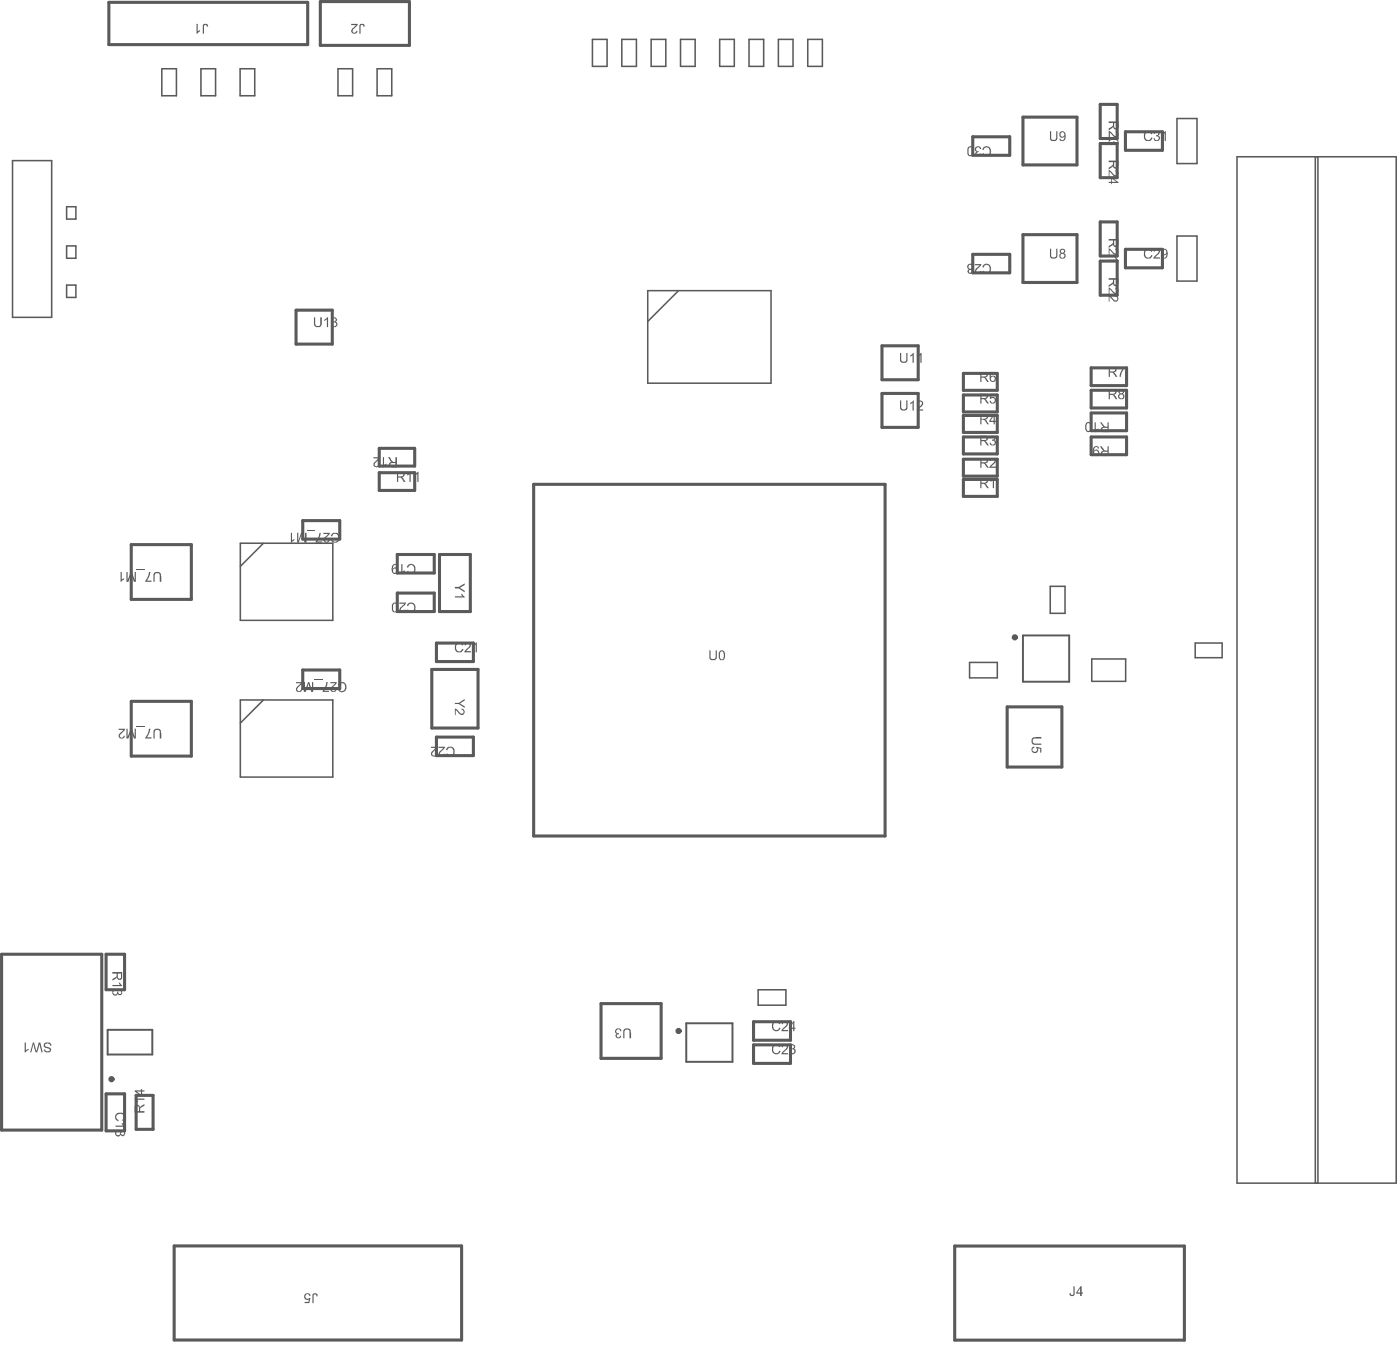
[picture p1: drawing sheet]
<svg xmlns="http://www.w3.org/2000/svg" width="302mm" height="290mm" viewBox="0 0 302 290" stroke-linecap="round" stroke-linejoin="round" font-family="sans-serif">
<g fill="none" stroke="#5a5a5a" stroke-width=".33">
<path d="M34.9 14.8h3.2v5.8h-3.2zM43.3 14.8h3.2v5.8h-3.2zM51.8 14.8h3.1v5.8h-3.1zM72.9 14.8h3.2v5.8h-3.2zM81.3 14.8h3.2v5.8h-3.2zM127.8 8.5h3.1v5.8h-3.1zM134.1 8.5h3.2v5.8h-3.2zM140.5 8.5h3.1v5.8h-3.1zM146.8 8.5h3.1v5.8h-3.1zM155.2 8.5h3.2v5.8h-3.2zM161.6 8.5h3.1v5.8h-3.1zM167.9 8.5h3.2v5.8h-3.2z"/>
<path d="M174.2 8.5h3.2v5.8h-3.2zM2.7 34.6h8.4v33.8h-8.4zM253.9 25.6h4.3v9.7h-4.3zM266.8 33.8h34.4v221.3h-34.4zM283.7 33.8v221.3M284.3 33.8v221.3M14.4 44.6h2v2.6h-2zM14.4 53h2v2.7h-2zM253.9 50.9h4.3v9.7h-4.3zM14.4 61.5h2v2.6h-2zM139.7 62.7h26.6v19.9h-26.6zM146.4 62.7l-6.7 6.6"/>
<path d="M51.8 117.1h20v16.7h-20zM56.8 117.1l-5 5M226.5 126.4h3.2v5.8h-3.2zM257.8 138.6h5.8v3.2h-5.8zM51.8 150.9h20v16.6h-20zM56.8 150.9l-5 5M209.1 142.8h6v3.4h-6zM235.5 142.1h7.3v4.8h-7.3zM163.5 213.4h6v3.3h-6z"/>
</g>
<g fill="none" stroke="#5a5a5a" stroke-width=".66">
<path d="M23.5 .5h42.9v9.1h-42.9zM69.1 .3h19.2v9.5h-19.2zM209.8 29.5h8v4h-8zM220.6 25.3h11.7v10.3h-11.7zM237.3 22.5h3.7v7.4h-3.7zM237.3 31h3.7v7.3h-3.7zM242.8 28.4h7.9v4h-7.9zM209.8 54.8h8v4h-8zM220.6 50.6h11.7v10.3h-11.7zM237.3 47.8h3.7v7.4h-3.7zM237.3 56.3h3.7v7.3h-3.7zM242.8 53.8h7.9v3.9h-7.9z"/>
<path d="M63.9 66.9h7.8v7.3h-7.8zM190.2 74.6h7.9v7.3h-7.9zM235.4 79.3h7.6v3.8h-7.6zM81.8 96.7h7.6v3.8h-7.6zM190.2 84.8h7.9v7.3h-7.9zM207.8 80.5h7.3v3.7h-7.3zM207.8 85.2h7.3v3.6h-7.3zM207.8 89.6h7.3v3.6h-7.3zM207.8 94.2h7.3v3.7h-7.3zM207.8 99h7.3v3.7h-7.3zM235.4 94.2h7.6v3.8h-7.6zM235.4 84.1h7.6v3.9h-7.6z"/>
<path d="M235.4 89h7.6v3.9h-7.6zM28.3 117.4h13v11.8h-13zM65.3 112.2h8v4h-8zM81.8 101.9h7.6v3.8h-7.6zM85.7 119.6h8v3.9h-8zM94.8 119.6h6.6v12.3h-6.6zM115.1 104.4h75.8v75.8h-75.8zM207.8 103.4h7.3v3.6h-7.3zM85.7 127.9h8v4h-8zM94.1 138.6h8v4h-8zM28.3 151.2h13v11.8h-13zM65.3 144.5h8v3.9h-8z"/>
<path d="M93.1 144.3h10v12.7h-10zM94.1 158.9h8v4h-8zM217.2 152.4h11.8v13h-11.8zM.3 205.7h21.7v37.9h-21.7zM22.9 205.7h4v7.7h-4zM129.6 216.4h13v11.8h-13zM22.9 235.8h4v8h-4zM29.4 236.2h3.6v7.3h-3.6zM162.5 220.3h8v4h-8zM162.5 225.3h8v4h-8zM37.6 268.6h62v20.3h-62zM205.9 268.7h49.6v20.2h-49.6z"/>
</g>
<path d="M220.7 137h9.9v10h-9.9zM23.2 222h9.7v5.4h-9.7zM148 220.6h10v8.3h-10z" fill="none" stroke="#5a5a5a" stroke-width=".42"/>
<g fill="#5a5a5a">
<path d="M231.5 277.3h.3v1.5a.56 .56 0 0 1-.5 .6 .56 .56 0 0 1-.6-.6h.3a.32 .32 0 0 0 .2 .4 .32 .32 0 0 0 .3-.4z"/>
<path d="M67.6 278.9a.64 .64 0 0 1 1 .5l-.4 .1a.32 .32 0 0 0-.3-.4 .32 .32 0 0 0-.3 .4v1.5h-.2v-1.9z"/>
<path d="M65.9 278.9a.66 .66 0 0 1 .7-.1 .66 .66 0 0 1 .4 .6h-.3a.45 .45 0 0 0-.7-.3 .45 .45 0 0 0 0 .8l.1 .1 .9-.1-.3 1.1h-1v-.3h.8l.1-.6a.7 .7 0 0 1-.9-.2 .7 .7 0 0 1 .2-1z"/>
<path d="M88.1 121.7a1.08 1.08 0 0 1 1.5 .7 1.08 1.08 0 0 1-.9 1.3l-.7-.1-.2-.4 .3-.1a.68 .68 0 0 0 .9 .4 .68 .68 0 0 0 .3-.9 .64 .64 0 0 0-.5-.8 .64 .64 0 0 0-.7 .6l-.4-.1z"/>
<path d="M86.6 121.6h.2v1.6l.5-.2v.2l-.6 .5h-.1z"/>
<path d="M98.1 126.5h.9l1.2-.7v.3l-1 .6 1 .7v.3l-1.2-.8h-.9z"/>
<path d="M98.1 128.6h1.6l-.3-.5h.3l.5 .7h-2.1z"/>
<path d="M88.2 130a1.05 1.05 0 0 1 1.4 1.2 1.05 1.05 0 0 1-1.7 .6l-.1-.4h.3a.72 .72 0 0 0 .9 .3 .72 .72 0 0 0 .3-.9 .64 .64 0 0 0-.6-.6 .64 .64 0 0 0-.6 .5l-.4-.1z"/>
<path d="M86.1 129.9h1.5a1.54 1.54 0 0 1-1 1.1v.1a.41 .41 0 0 0 0 .7 .41 .41 0 0 0 .6-.4h.3a.68 .68 0 0 1-.6 .7 .68 .68 0 0 1-.8-.6 .68 .68 0 0 1 .5-.7l.6-.6h-1.1z"/>
<path d="M98.3 138.8a.96 .96 0 0 1 1.6 .3l-.3 .1a.68 .68 0 0 0-.9-.4 .68 .68 0 0 0-.3 .9 .64 .64 0 0 0 .5 .8 .64 .64 0 0 0 .7-.6l.4 .1a1.01 1.01 0 0 1-1.4 .5 1.01 1.01 0 0 1-.4-1.5z"/>
<path d="M100.3 138.7a.72 .72 0 0 1 1.1 .1 .72 .72 0 0 1-.3 1.1l-.6 .5h1.1v.2h-1.5l.1-.3 .5-.5a.77 .77 0 0 0 .5-.9 .48 .48 0 0 0-.7 .2h-.3z"/>
<path d="M102 139l.5-.2 .1-.3h.3v2.1h-.3v-1.6l-.4 .3h-.2z"/>
<path d="M98.1 151.5h.9l1.2-.8v.3l-1 .6 1 .7v.3l-1.2-.8h-.9z"/>
<path d="M98.1 152.7l.7 .5a.88 .88 0 0 0 1 .6l.2-.3a.34 .34 0 0 0-.4-.4v-.3a.65 .65 0 0 1 .6 .9 .65 .65 0 0 1-1.1 .2l-.6-.8h-.2v1.1h-.2z"/>
<path d="M96.5 161.1a1.08 1.08 0 0 1 1.6 .6 1.08 1.08 0 0 1-1 1.4 .63 .63 0 0 1-.8-.6l.2-.1a.68 .68 0 0 0 .9 .4 .68 .68 0 0 0 .4-.9 .64 .64 0 0 0-.6-.7 .64 .64 0 0 0-.7 .6l-.3-.1z"/>
<path d="M94.6 161h1.4l-.1 .3-.5 .5a.74 .74 0 0 0-.5 .9 .39 .39 0 0 0 .5 .2 .39 .39 0 0 0 .3-.4h.2a.67 .67 0 0 1-.8 .6 .67 .67 0 0 1-.4-.9l1-.9h-1.1z"/>
<path d="M93 161h1.3v.3l-.4 .4a1.08 1.08 0 0 0-.6 1.2h.3l.4-.1v-.3h.3a.69 .69 0 0 1-.8 .6 .69 .69 0 0 1-.5-.8l1-1h-1z"/>
<path d="M153 140.2h.3v1.2a.56 .56 0 0 0 .4 .7 .56 .56 0 0 0 .7-.5v-1.4h.2v1.2a.82 .82 0 0 1-.6 .9 .82 .82 0 0 1-1-.6z"/>
<path d="M24.2 212.4h1.7l-.3-.5h.2l.5 .7h-2.1z"/>
<path d="M24.5 213.4l.3-.1v.2a.44 .44 0 0 0-.4 .6 .44 .44 0 0 0 .6 .3 .44 .44 0 0 0 .2-.6h.3a.37 .37 0 0 0 .2 .5 .37 .37 0 0 0 .5-.2 .37 .37 0 0 0-.4-.5v-.3a.65 .65 0 0 1 .5 .7 .65 .65 0 0 1-.7 .6l-.2-.3a.67 .67 0 0 1-1 .1 .67 .67 0 0 1 .1-1z"/>
<path d="M73.2 147.1h.2a1.07 1.07 0 0 1 1.2 .5 1.07 1.07 0 0 1-.1 1.3v.1a.96 .96 0 0 1-1.6-.4h.3a.66 .66 0 0 0 .8 .4 .66 .66 0 0 0 .5-.8 .76 .76 0 0 0-.3-.7 .76 .76 0 0 0-.8-.1l-.3 .4-.2-.1z"/>
<path d="M71.3 147.1h1.3v.2l-.4 .5a.91 .91 0 0 0-.6 1.1l.5 .1 .3-.4h.2a.67 .67 0 0 1-1 .6 .67 .67 0 0 1 0-1.2l.7-.7h-1z"/>
<path d="M70.4 147.1h.3l-.1 .6-.7 1.2h1v.3h-1.3v-.3l.7-1z"/>
<path d="M67.7 146.5h1.8v.1h-1.8z"/>
<path d="M65.5 147.1h.3v1.7l.7-1.7h.2l.6 1.8v-1.8h.3v2.1h-.5l-.6-1.8-.5 1.8h-.5z"/>
<path d="M63.8 147.1h1.5l-.2 .4-.5 .5a.61 .61 0 0 0-.3 .9l.4 .1 .2-.4h.3a.68 .68 0 0 1-1.1 .5 .68 .68 0 0 1 .2-1.2l.6-.6h-1.1z"/>
<path d="M33.3 157.3h.1a.87 .87 0 0 1 .9-.1 .87 .87 0 0 1 .5 .8v1.2h-.3v-1.2a.56 .56 0 0 0-.6-.6 .56 .56 0 0 0-.5 .6v1.2h-.3v-1.7z"/>
<path d="M32.2 157.1h.2l-.1 .6-.6 1.3h1v.2h-1.4v-.2l.6-.9z"/>
<path d="M29.5 156.5h1.7v.2h-1.7z"/>
<path d="M27.3 157.1h.2v1.8l.7-1.8h.3l.5 1.8v-1.8h.3v2.1h-.4l-.6-1.7-.6 1.7h-.4z"/>
<path d="M25.6 157.1h1.4l-.1 .4-.5 .4a.94 .94 0 0 0-.5 1l.4 .2 .4-.5h.2a.69 .69 0 0 1-1.1 .5 .69 .69 0 0 1 .3-1.2l.5-.5h-1z"/>
<path d="M71.7 115l.3-.1a1.05 1.05 0 0 1 1.1 .4 1.05 1.05 0 0 1 0 1.2 .91 .91 0 0 1-.8 .5 .91 .91 0 0 1-.9-.6l.3-.1a.67 .67 0 0 0 .8 .4 .67 .67 0 0 0 .5-.8 .69 .69 0 0 0-.6-.8 .69 .69 0 0 0-.8 .5l-.2-.1z"/>
<path d="M69.8 114.9h1.4l-.1 .3-.4 .4a.88 .88 0 0 0-.6 1.1l.4 .1 .3-.4h.3a.68 .68 0 0 1-1.1 .5 .68 .68 0 0 1 .2-1.2l.6-.6h-1z"/>
<path d="M68.9 114.9h.3l-.1 .7-.7 1.1h1.1v.3h-1.4v-.3l.6-1z"/>
<path d="M66.3 114.3h1.7v.2h-1.7z"/>
<path d="M64.1 114.9h.2v1.8l.6-1.8h.3l.6 1.8v-1.8h.3v2.1h-.4l-.6-1.8-.7 1.8h-.3z"/>
<path d="M62.7 114.9h.3v1.7l.5-.4v.3l-.6 .5h-.2z"/>
<path d="M33.3 123.5h.1a.87 .87 0 0 1 .9-.1 .87 .87 0 0 1 .5 .9v1.1h-.3v-1.1a.56 .56 0 0 0-.6-.7 .56 .56 0 0 0-.5 .7v1.1h-.3v-1.7z"/>
<path d="M32.2 123.3h.2l-.1 .6-.6 1.3h1v.2h-1.4v-.2l.6-.9z"/>
<path d="M29.5 122.7h1.7v.2h-1.7z"/>
<path d="M27.3 123.3h.2v1.8l.7-1.8h.3l.5 1.8v-1.8h.3v2.1h-.4l-.6-1.7-.6 1.7h-.4z"/>
<path d="M26 123.3h.3v1.7l.5-.3v.2l-.6 .5h-.2z"/>
<path d="M9.5 224.9l.7-.1a.89 .89 0 0 1 .9 .7h-.3a.65 .65 0 0 0-.9-.5l-.2 .2a.26 .26 0 0 0 0 .3 .26 .26 0 0 0 .3 .1l.1 .1a.89 .89 0 0 1 1 .7 .86 .86 0 0 1-.9 .5 .86 .86 0 0 1-.7-.6h.2a.65 .65 0 0 0 .9 .3h.1a.26 .26 0 0 0 0-.4 .26 .26 0 0 0-.2-.1l-.1-.1a.91 .91 0 0 1-1-.6z"/>
<path d="M7.1 224.8h.2l.6 1.8 .5-1.8h.3l.5 2.1h-.2l-.5-1.9-.5 1.9h-.3l-.5-1.9-.4 1.9h-.3z"/>
<path d="M5.3 224.8h.3v1.7l.6-.4v.3h-.2l-.4 .5h-.3z"/>
<path d="M25.2 240l.5-.1a.96 .96 0 0 1 1.2 .5 .96 .96 0 0 1-.5 1.3l-.1-.3a.7 .7 0 0 0 .4-.9 .7 .7 0 0 0-.9-.3 .69 .69 0 0 0-.7 .6 .69 .69 0 0 0 .5 .7l-.1 .3a1 1 0 0 1-.7-.9 1 1 0 0 1 .4-.9z"/>
<path d="M24.9 242.7h1.6l-.3-.5h.3l.5 .7h-2.1z"/>
<path d="M29 236.9h2.2v.2h-1.7l.3 .4-.2 .1z"/>
<path d="M43.9 5.2a.61 .61 0 0 1 .7-.1 .61 .61 0 0 1 .3 .6h-.3a.33 .33 0 0 0-.4-.4 .33 .33 0 0 0-.2 .5v1.5h-.3v-1.9z"/>
<path d="M42.4 5.1h.2v1.7l.6-.3v.3l-.6 .5h-.2z"/>
<path d="M77.8 5.1a.66 .66 0 0 1 .9 .6h-.3a.33 .33 0 0 0-.4-.4 .33 .33 0 0 0-.2 .5v1.5h-.3v-1.9z"/>
<path d="M75.7 5.1h1.5l-.1 .4-.5 .5a.77 .77 0 0 0-.5 .9l.4 .2 .3-.4h.3a.67 .67 0 0 1-.7 .5 .67 .67 0 0 1-.6-.6 .67 .67 0 0 1 .5-.7l.5-.5h-1.1z"/>
<path d="M213.7 103.6l.7-.5v2.1h-.3v-1.6l-.5 .3z"/>
<path d="M213.7 98.8a.69 .69 0 0 1 1.1 .2 .69 .69 0 0 1-.4 1l-.6 .6h1v.3h-1.4l.5-.8a.84 .84 0 0 0 .6-.9 .41 .41 0 0 0-.5-.2 .41 .41 0 0 0-.3 .4l-.2-.1z"/>
<path d="M213.7 94a.57 .57 0 0 1 .8 .1 .57 .57 0 0 1 0 .8h-.1a.65 .65 0 0 1 .3 .9 .65 .65 0 0 1-1 .2l-.2-.3v-.3h.2a.43 .43 0 0 0 .5 .4 .43 .43 0 0 0 .4-.5 .43 .43 0 0 0-.6-.3v-.2a.36 .36 0 0 0 .4-.3 .36 .36 0 0 0-.3-.4 .36 .36 0 0 0-.4 .3h-.2z"/>
<path d="M213.7 84.9h1v.2h-.8l-.1 .6a.68 .68 0 0 1 1 .3 .68 .68 0 0 1-.3 .9 .68 .68 0 0 1-1-.5h.2a.46 .46 0 0 0 .7 .3 .46 .46 0 0 0 .1-.7l-.2-.2-.8 .2z"/>
<path d="M241.2 79.1h1.3v.4l-.6 .8-.1 1h-.3v-.5l.7-1.4h-1z"/>
<path d="M67.7 68.4h.3v1.2a.58 .58 0 0 0 .4 .7 .58 .58 0 0 0 .7-.4v-1.5h.3v1.2a.85 .85 0 0 1-.6 .9 .85 .85 0 0 1-1-.4z"/>
<path d="M69.9 68.9l.5-.2 .1-.3h.3v2.1h-.3v-1.7l-.5 .4z"/>
<path d="M71.7 68.5a.57 .57 0 0 1 .8 0 .57 .57 0 0 1 0 .8h-.1a.68 .68 0 0 1 .1 1.2 .68 .68 0 0 1-1.1-.3v-.3h.3a.41 .41 0 0 0 .5 .4 .41 .41 0 0 0 .3-.5 .41 .41 0 0 0-.6-.3v-.2a.26 .26 0 0 0 .3 0 .26 .26 0 0 0 .2-.3 .35 .35 0 0 0-.4-.4 .35 .35 0 0 0-.3 .4l-.3-.1z"/>
<path d="M194.1 86.3h.3v1.3a.56 .56 0 0 0 .5 .7 .56 .56 0 0 0 .6-.7v-1.3h.2v1.3a.81 .81 0 0 1-.8 .9 .81 .81 0 0 1-.8-.9z"/>
<path d="M196.3 86.8l.8-.5v2.2h-.3v-1.7l-.5 .4z"/>
<path d="M198.1 86.4h.2a.64 .64 0 0 1 .8 .4 .64 .64 0 0 1-.3 .8l-.7 .7h1v.2h-1.3l.1-.4 .4-.4a.7 .7 0 0 0 .4-1.1h-.4l-.2 .4h-.3z"/>
<path d="M194.1 76.1h.3v1.2a.56 .56 0 0 0 .4 .7 .56 .56 0 0 0 .7-.5v-1.4h.2v1.2a.81 .81 0 0 1-.6 .9 .81 .81 0 0 1-1-.7z"/>
<path d="M196.3 76.6l.8-.5v2.1h-.3v-1.7l-.4 .4z"/>
<path d="M198.5 76.1h.3v2.1h-.3v-1.7l-.5 .4v-.3l.5-.3z"/>
<path d="M236.1 91.1h.3v1.6l.5-.3v.3l-.4 .1-.2 .4h-.2z"/>
<path d="M88.4 101.7h.2v2.2h-.3v-1.7l-.5 .3v-.2l.4-.3z"/>
<path d="M89.5 102.2l.8-.5v2.2h-.3v-1.7l-.6 .3z"/>
<path d="M82.6 98.6h.2v1.7l.5-.4v.4h-.1l-.4 .5h-.2z"/>
<path d="M80.6 98.6h1.3l-.1 .4-.4 .4a.94 .94 0 0 0-.5 1l.5 .1 .3-.4h.2a.69 .69 0 0 1-.8 .7 .69 .69 0 0 1-.5-.9l1-1-1-.1z"/>
<path d="M239.1 28.2l.4 .1 .5 .5a.74 .74 0 0 0 .8 .5 .39 .39 0 0 0 .3-.4 .39 .39 0 0 0-.4-.4v-.2a.66 .66 0 0 1 .4 1.1 .66 .66 0 0 1-1.1-.3l-.6-.6v1.1h-.3z"/>
<path d="M239.4 30l.3-.1v.3a.43 .43 0 0 0-.4 .5 .43 .43 0 0 0 .6 .3 .43 .43 0 0 0 .3-.6l.2 .1a.35 .35 0 0 0 .3 .4 .35 .35 0 0 0 .4-.3 .35 .35 0 0 0-.4-.4v-.3a.65 .65 0 0 1 .5 .8 .65 .65 0 0 1-.7 .5l-.2-.3a.67 .67 0 0 1-1 .2 .67 .67 0 0 1 0-1z"/>
<path d="M226.5 28.3h.2v1.2a.56 .56 0 0 0 .5 .7 .56 .56 0 0 0 .6-.6v-1.3h.3v1.2a.82 .82 0 0 1-.7 .9 .82 .82 0 0 1-.9-.6z"/>
<path d="M247 28.5h.1a.94 .94 0 0 1 1.2-.1l.2 .3v.2l-.2 .1a.68 .68 0 0 0-.9-.4 .68 .68 0 0 0-.4 .9 .64 .64 0 0 0 .5 .7 .64 .64 0 0 0 .8-.6l.3 .1a1.01 1.01 0 0 1-1.4 .6 1.01 1.01 0 0 1-.4-1.5z"/>
<path d="M249 28.5a.57 .57 0 0 1 .9-.1 .57 .57 0 0 1 0 .8h-.1a.65 .65 0 0 1 .2 1.1 .65 .65 0 0 1-1.1-.2v-.3h.2a.41 .41 0 0 0 .5 .4 .41 .41 0 0 0 .3-.5 .41 .41 0 0 0-.5-.3v-.3a.26 .26 0 0 0 .3 .1 .26 .26 0 0 0 .1-.3 .31 .31 0 0 0-.2-.4 .31 .31 0 0 0-.4 .2l-.1 .2-.2-.1z"/>
<path d="M250.6 28.8l.5-.3 .1-.2h.3v2.1h-.3v-1.7l-.4 .4h-.2z"/>
<path d="M239.1 36.7l.6 .2 .5 .7a.42 .42 0 0 0 .8 0 .42 .42 0 0 0-.4-.6v-.3a.68 .68 0 0 1 .7 .7 .68 .68 0 0 1-.6 .7 .68 .68 0 0 1-.8-.5l-.6-.6v1.1h-.2z"/>
<path d="M212.2 31.7a.96 .96 0 0 1 1.1-.1 .96 .96 0 0 1 .4 1v.2a.91 .91 0 0 1-.7 .9 .91 .91 0 0 1-1-.6l.2-.1a.68 .68 0 0 0 .9 .4 .68 .68 0 0 0 .4-.9 .64 .64 0 0 0-.6-.7 .64 .64 0 0 0-.7 .5h-.3z"/>
<path d="M210.4 31.7a.72 .72 0 0 1 1.2 .3l-.2 .2a.44 .44 0 0 0-.6-.4 .44 .44 0 0 0-.3 .5 .44 .44 0 0 0 .6 .3v.2a.38 .38 0 0 0-.5 .3 .38 .38 0 0 0 .4 .4 .38 .38 0 0 0 .4-.4h.2a.62 .62 0 0 1-.7 .6 .62 .62 0 0 1-.5-.8l.3-.2a.57 .57 0 0 1-.5-.4 .57 .57 0 0 1 .2-.6z"/>
<path d="M239.1 53.6l.6 .2 .5 .7a.42 .42 0 0 0 .8 0 .42 .42 0 0 0-.4-.6v-.3a.68 .68 0 0 1 .7 .7 .68 .68 0 0 1-.6 .7 .68 .68 0 0 1-.8-.5l-.6-.6v1.1h-.2z"/>
<path d="M239.1 56h1.6l-.3-.6h.3l.6 .9h-2.2z"/>
<path d="M226.5 53.6h.2v1.2a.56 .56 0 0 0 .5 .7 .56 .56 0 0 0 .6-.5v-1.4h.3v1.2a.82 .82 0 0 1-.7 1 .82 .82 0 0 1-.9-.6z"/>
<path d="M247 53.8h.1a.87 .87 0 0 1 1.4 .4l-.2 .1a.68 .68 0 0 0-.9-.4 .68 .68 0 0 0-.4 .9 .64 .64 0 0 0 .5 .8 .64 .64 0 0 0 .8-.6l.3 .1a1.01 1.01 0 0 1-1.4 .5 1.01 1.01 0 0 1-.4-1.5z"/>
<path d="M248.9 53.8a.72 .72 0 0 1 1.2 .1 .72 .72 0 0 1-.4 1.1l-.6 .5h1.1v.2h-1.4l.1-.3 .5-.5a.77 .77 0 0 0 .5-.9 .48 .48 0 0 0-.8 .2h-.2z"/>
<path d="M239.1 62l.6 .3 .5 .6a.42 .42 0 0 0 .8 .1 .42 .42 0 0 0-.4-.7v-.2a.68 .68 0 0 1 .7 .6 .68 .68 0 0 1-.6 .7 .68 .68 0 0 1-.8-.5l-.6-.6v1.1h-.2z"/>
<path d="M239.1 63.7l.4 .1 .4 .4a.94 .94 0 0 0 1 .5l.1-.5-.4-.3v-.2a.69 .69 0 0 1 .7 .8 .69 .69 0 0 1-.9 .5l-1-1-.1 1h-.2z"/>
<path d="M212.2 57a.98 .98 0 0 1 1.1 0 .98 .98 0 0 1 .4 .9v.2a.91 .91 0 0 1-.7 1 .91 .91 0 0 1-1-.6l.2-.1a.68 .68 0 0 0 .9 .4 .68 .68 0 0 0 .4-.9 .64 .64 0 0 0-.6-.8 .64 .64 0 0 0-.7 .6l-.3-.1z"/>
<path d="M210.3 56.9h1.4l-.2 .5-.4 .3a.94 .94 0 0 0-.5 1l.6 .1 .2-.4 .2 .1a.66 .66 0 0 1-1 .4 .66 .66 0 0 1 .1-1.1l.7-.6h-1.1z"/>
<path d="M222.8 159l1.8-.1v.3h-1.2a.56 .56 0 0 0-.6 .6 .56 .56 0 0 0 .6 .5h1.2v.3h-1.2a.84 .84 0 0 1-.9-.5 .84 .84 0 0 1 .3-1z"/>
<path d="M222.6 161.2l.5-.2v.3a.45 .45 0 0 0-.3 .6 .45 .45 0 0 0 .7 0l.2-.1-.2-.8 1.1 .3v1h-.2v-.9l-.6-.1a.7 .7 0 0 1-.6 1.1 .7 .7 0 0 1-.7-1z"/>
<path d="M166.9 225.2a.88 .88 0 0 1 1.4 .5l-.3 .1a.72 .72 0 0 0-.9-.3 .72 .72 0 0 0-.3 1 .64 .64 0 0 0 .6 .6 .64 .64 0 0 0 .6-.5h.4a1.01 1.01 0 0 1-1.4 .6 1.01 1.01 0 0 1-.5-1.3z"/>
<path d="M168.9 225.2a.72 .72 0 0 1 1 .3 .72 .72 0 0 1-.3 1l-.7 .6h1.1v.2h-1.5l.5-.7a.98 .98 0 0 0 .6-1.1l-.5-.1-.2 .4h-.3z"/>
<path d="M170.6 225.2a.57 .57 0 0 1 .8 .1 .57 .57 0 0 1-.1 .8 .61 .61 0 0 1 .4 .7 .61 .61 0 0 1-.5 .5 .66 .66 0 0 1-1-.6h.3a.44 .44 0 0 0 .5 .4 .44 .44 0 0 0 .4-.5 .44 .44 0 0 0-.7-.3l.1-.3a.35 .35 0 0 0 .5-.2 .35 .35 0 0 0-.3-.4 .35 .35 0 0 0-.4 .3h-.4z"/>
<path d="M166.9 220.3a.9 .9 0 0 1 1.4 .4l-.3 .1a.7 .7 0 0 0-.9-.3 .7 .7 0 0 0-.3 .9 .64 .64 0 0 0 .5 .7 .64 .64 0 0 0 .7-.5l.4 .1a1.01 1.01 0 0 1-1.4 .6 1.01 1.01 0 0 1-.5-1.4z"/>
<path d="M168.9 220.2a.72 .72 0 0 1 1 .3 .72 .72 0 0 1-.3 1l-.7 .6h1.1v.2h-1.5l.5-.7a.98 .98 0 0 0 .6-1.1l-.5-.1-.2 .4h-.3z"/>
<path d="M134.7 221.8a.91 .91 0 0 1 1 0 .91 .91 0 0 1 .4 .9v1.1h-.3v-1.1a.56 .56 0 0 0-.6-.7 .56 .56 0 0 0-.5 .7v1.1h-.3v-1.6z"/>
<path d="M133 221.7a.68 .68 0 0 1 1 .6h-.2a.43 .43 0 0 0-.6-.4 .43 .43 0 0 0-.3 .6 .43 .43 0 0 0 .6 .2v.3a.26 .26 0 0 0-.3 0 .26 .26 0 0 0-.1 .3 .35 .35 0 0 0 .3 .4 .35 .35 0 0 0 .4-.4h.2a.6 .6 0 0 1-.8 .6 .6 .6 0 0 1-.3-.9l.2-.1a.65 .65 0 0 1-.4-.5 .65 .65 0 0 1 .3-.7z"/>
<path d="M211.7 80.4v.8h.7a.38 .38 0 0 0 .4-.4 .38 .38 0 0 0-.4-.4zM211.4 80.2h1a.57 .57 0 0 1 .7 .5 .57 .57 0 0 1-.6 .6l.8 1.1h-.3l-.7-1h-.6v1h-.3z"/>
<path d="M213.7 80.3a.7 .7 0 0 1 1.1 .5h-.2a.46 .46 0 0 0-.6-.3 .46 .46 0 0 0-.3 .6v.2a.61 .61 0 0 1 .7-.3 .61 .61 0 0 1 .4 .7 .71 .71 0 0 1-.9 .6 .71 .71 0 0 1-.4-1v-.5zM213.9 81.3a.45 .45 0 0 0-.2 .6 .45 .45 0 0 0 .6 .1 .45 .45 0 0 0 .2-.6l-.2-.2z"/>
<path d="M233 277.7l-.6 1h.6zM233.1 277.3h.2v1.4h.3v.2h-.3v.5h-.3v-.5h-.9v-.2z"/>
<path d="M84.7 123.1a.48 .48 0 0 0 .9 0 .48 .48 0 0 0-.9 0zM84.9 121.6a.55 .55 0 0 1 .6 0 .55 .55 0 0 1 .3 .5h-.3a.39 .39 0 0 0-.4-.3 .39 .39 0 0 0-.3 .5l-.1 .3a.69 .69 0 0 1 1.2 .2 .69 .69 0 0 1-.7 .9 .88 .88 0 0 1-.8-.9l.1-.7z"/>
<path d="M84.9 130.2l-.1 .6a.72 .72 0 0 0 .6 1.1 1.34 1.34 0 0 0-.2-1.8zM84.8 130a.75 .75 0 0 1 .8 0 .75 .75 0 0 1 .3 .8v.1a.91 .91 0 0 1-.6 1.1 .87 .87 0 0 1-.8-1.2v-.5z"/>
<path d="M155.5 140.5l-.2 .6a.73 .73 0 0 0 .5 1.1l.3-.2v-.3a.9 .9 0 0 0-.5-1.3zM155.3 140.3a.8 .8 0 0 1 .9 .1 .8 .8 0 0 1 .2 .9 .76 .76 0 0 1-.3 .9 .76 .76 0 0 1-.9 0l-.2-.4v-1.1z"/>
<path d="M25.4 209.9v.6a.36 .36 0 0 0 .3 .5 .36 .36 0 0 0 .4-.4v-.7zM24.2 209.6h2.1v1a.56 .56 0 0 1-.5 .7 .56 .56 0 0 1-.6-.6l-.3 .4-.7 .3v-.3l1-.6v-.6h-1z"/>
<path d="M26.1 244.3a.35 .35 0 0 0 .7 0 .35 .35 0 0 0-.7 0zM25.1 244.3a.4 .4 0 0 0 .8 0 .4 .4 0 0 0-.8 0zM25 243.8a.63 .63 0 0 1 1 .2 .56 .56 0 0 1 .9-.2 .56 .56 0 0 1 0 .9 .45 .45 0 0 1-.5 .3 .45 .45 0 0 1-.4-.4 .65 .65 0 0 1-1 .3 .65 .65 0 0 1 0-1z"/>
<path d="M29.5 238.5l-.2 .1v1h.7l-.1-.9a.26 .26 0 0 0-.1-.3 .26 .26 0 0 0-.3 .1zM29.3 238.2a.66 .66 0 0 1 .9 .6l.3-.4 .7-.4v.4l-1 .6v.6h1v.3h-2.2v-1.4z"/>
<path d="M29.5 235.3l.9 .7v-.7zM29 235.1h1.4v-.3h.3v.3h.5v.2h-.5v1h-.3l-1.4-1z"/>
<path d="M211.7 103.3v.8h.7a.35 .35 0 0 0 .4-.4 .35 .35 0 0 0-.4-.3zM211.4 103.1h1.1a.56 .56 0 0 1 .6 .5 .56 .56 0 0 1-.6 .6l.8 1h-.3l-.7-.9h-.6v.9h-.3z"/>
<path d="M211.7 99v.7h.6a.36 .36 0 0 0 .5-.3 .36 .36 0 0 0-.4-.4zM211.4 98.7h1a.6 .6 0 0 1 .7 .5 .6 .6 0 0 1-.6 .7l.8 1h-.3l-.8-1h-.5v1h-.3z"/>
<path d="M211.7 94.2v.7h.6a.37 .37 0 0 0 .5-.3 .37 .37 0 0 0-.4-.4zM211.4 93.9h1a.58 .58 0 0 1 .6 .3 .58 .58 0 0 1-.1 .7l-.4 .2 .8 .9h-.3l-.7-.9h-.6v.9h-.3z"/>
<path d="M211.7 89.5v.8l.7-.1a.35 .35 0 0 0 .4-.3 .35 .35 0 0 0-.4-.4zM211.4 89.3l1.1 .1a.56 .56 0 0 1 .6 .5 .56 .56 0 0 1-.6 .6l.8 1h-.3l-.5-.9-.4-.1h-.4v1h-.3z"/>
<path d="M214.3 89.7l-.7 1h.7zM214.3 89.3h.3v1.4h.2v.3h-.2v.5h-.3v-.5h-.9v-.3z"/>
<path d="M211.7 85.1v.7h.7a.35 .35 0 0 0 .4-.3 .35 .35 0 0 0-.4-.4zM211.4 84.9h1a.57 .57 0 0 1 .7 .4 .57 .57 0 0 1-.6 .7l.8 1h-.3l-.7-.9h-.6v.9h-.3z"/>
<path d="M239.4 79.4v.7h.7a.37 .37 0 0 0 .5-.4 .37 .37 0 0 0-.5-.3zM239.1 79.1h1.1a.59 .59 0 0 1 .6 .6 .59 .59 0 0 1-.6 .6l.5 .4 .3 .6h-.3l-.7-1h-.6v1h-.3z"/>
<path d="M239.4 84.1v.8h.8a.39 .39 0 0 0 .4-.4 .39 .39 0 0 0-.5-.4zM239.1 84h1.1a.56 .56 0 0 1 .6 .5 .56 .56 0 0 1-.6 .6l.8 1h-.3l-.7-1h-.6v1h-.3z"/>
<path d="M241.5 84.5a.35 .35 0 0 0 .7 0 .35 .35 0 0 0-.7 0zM241.5 85.5a.41 .41 0 0 0 .8 0 .41 .41 0 0 0-.8 0zM241.4 84a.6 .6 0 0 1 .8 .1 .6 .6 0 0 1 .1 .8v.1a.64 .64 0 0 1 0 1 .64 .64 0 0 1-1-.2 .52 .52 0 0 1-.1-.5 .52 .52 0 0 1 .4-.4l-.3-.2z"/>
<path d="M238 97.4a.36 .36 0 0 0-.2 .5 .36 .36 0 0 0 .4 .2h.7v-.7zM237.3 96.2h.3l.7 .9h.6v-.9h.2v2.1h-1a.59 .59 0 0 1-.6-.5 .59 .59 0 0 1 .5-.7h-.2z"/>
<path d="M235.9 97.7a.5 .5 0 0 0 1 0 .5 .5 0 0 0-1 0zM236 96.3a.61 .61 0 0 1 .7-.1 .61 .61 0 0 1 .3 .5h-.2a.39 .39 0 0 0-.5-.3 .39 .39 0 0 0-.3 .5l-.1 .3a.7 .7 0 0 1 1.1 0 .7 .7 0 0 1-.1 1 .86 .86 0 0 1-.9-.1 .86 .86 0 0 1-.3-.9l.1-.6z"/>
<path d="M237.8 92.3v.5l1.1 .1v-.7zM237.3 91.1h.3l.8 .9h.5v-.9h.2v2.1h-1a.59 .59 0 0 1-.6-.6 .59 .59 0 0 1 .5-.6z"/>
<path d="M234.6 91.2v.1a1.23 1.23 0 0 0 .1 1.6 .53 .53 0 0 0 .5-.7 .66 .66 0 0 0-.6-1zM234.4 91.1a.83 .83 0 0 1 .9 .2 .83 .83 0 0 1 .1 .9 .7 .7 0 0 1-.6 1 .7 .7 0 0 1-.7-.9 1.32 1.32 0 0 1 .3-1.2z"/>
<path d="M85.9 102v.7h.7a.38 .38 0 0 0 .4-.4 .38 .38 0 0 0-.4-.3zM85.6 101.8h1a.57 .57 0 0 1 .7 .5 .57 .57 0 0 1-.7 .6l.3 .1 .6 .9h-.4l-.6-.9h-.6v.9h-.3z"/>
<path d="M84.3 99.9l-.1 .1a.26 .26 0 0 0 0 .3 .26 .26 0 0 0 .2 .1l.9 .1v-.7zM83.7 98.6h.4l.3 .6 .4 .4h.5v-1h.3v2.2h-1a.6 .6 0 0 1-.8-.6 .6 .6 0 0 1 .7-.6l-.3-.2z"/>
<path d="M240.3 26.5v.6a.36 .36 0 0 0 .3 .5 .36 .36 0 0 0 .4-.4v-.7zM239.1 26.2h2.2v1a.6 .6 0 0 1-.6 .8 .6 .6 0 0 1-.6-.7l-.3 .4-.7 .4v-.4l1-.6v-.6h-1z"/>
<path d="M228.9 28.5a.46 .46 0 0 0-.1 .8 .46 .46 0 0 0 .7-.1 .47 .47 0 0 0 0-.5 .47 .47 0 0 0-.6-.2zM228.8 28.4a.92 .92 0 0 1 .9 .3 .92 .92 0 0 1 .2 .9 .7 .7 0 0 1-.6 .8 .7 .7 0 0 1-.8-.4l.3-.1a.45 .45 0 0 0 .5 .3 .45 .45 0 0 0 .3-.6v-.2a.64 .64 0 0 1-.9 .2 .64 .64 0 0 1-.2-.9z"/>
<path d="M240.3 35v.6a.36 .36 0 0 0 .3 .5 .36 .36 0 0 0 .4-.5v-.6zM239.1 34.6h2.2v1a.6 .6 0 0 1-.6 .8 .6 .6 0 0 1-.6-.7l-.2 .4-.8 .5v-.4l1-.7v-.5h-1z"/>
<path d="M239.8 38.5v.7h1zM239.7 38.3l1.6 1v.1h-1.5v.3h-.1v-.3h-.6v-.2h.6z"/>
<path d="M209.2 31.8l-.3 .3v.3a.7 .7 0 0 0 .4 1 .94 .94 0 0 0 .5-1.1l-.3-.5zM209 31.6a.77 .77 0 0 1 1 .8v.1a.93 .93 0 0 1-.7 1.2 1.09 1.09 0 0 1-.6-1.4v-.5z"/>
<path d="M240.3 51.9v.6a.36 .36 0 0 0 .3 .5 .36 .36 0 0 0 .4-.5v-.6zM239.1 51.5h2.2v1a.6 .6 0 0 1-.6 .8 .6 .6 0 0 1-.6-.7l-.2 .4-.8 .5v-.5l1-.6v-.5h-1z"/>
<path d="M228.8 54.2a.35 .35 0 0 0 .7 0 .35 .35 0 0 0-.7 0zM228.7 55.2a.45 .45 0 0 0 .9 0 .45 .45 0 0 0-.9 0zM228.8 53.7a.57 .57 0 0 1 .8 .1 .57 .57 0 0 1-.1 .8h-.1a.65 .65 0 0 1 .3 1 .65 .65 0 0 1-1 0 .63 .63 0 0 1 .1-1l-.2-.2v-.5z"/>
<path d="M251 53.9a.45 .45 0 0 0-.2 .7 .45 .45 0 0 0 .8-.1v-.4l-.2-.2zM250.7 53.7a.86 .86 0 0 1 .9 .2 .86 .86 0 0 1 .3 .8l-.1 .2a.68 .68 0 0 1-.4 .8 .68 .68 0 0 1-.9-.3v-.2h.3a.39 .39 0 0 0 .5 .4 .39 .39 0 0 0 .3-.5v-.4a.66 .66 0 0 1-.9 .2 .66 .66 0 0 1-.1-1z"/>
<path d="M240.3 60.3v.6a.36 .36 0 0 0 .3 .5 .36 .36 0 0 0 .4-.4v-.7zM239.1 60h2.2v1a.6 .6 0 0 1-.6 .7 .6 .6 0 0 1-.6-.6l-.2 .3-.8 .5v-.4l1-.7v-.5h-1z"/>
<path d="M208.9 58.5a.35 .35 0 0 0 .7 0 .35 .35 0 0 0-.7 0zM208.8 57.5a.45 .45 0 0 0 .9 0 .45 .45 0 0 0-.9 0zM208.8 57a.64 .64 0 0 1 1 .1 .64 .64 0 0 1-.2 .9 .55 .55 0 0 1 .2 .8 .55 .55 0 0 1-.8 .2 .49 .49 0 0 1-.3-.5 .49 .49 0 0 1 .3-.5 .55 .55 0 0 1-.4-.4 .55 .55 0 0 1 .2-.6z"/>
<path d="M171.1 220.6l-.7 1h.7zM171.2 220.1h.1v1.5h.3v.2h-.3v.5h-.2v-.5h-.9v-.2z"/>
</g>
<g fill="none" stroke="#5a5a5a" stroke-width=".66">
<circle cx="218.9" cy="137.4" r=".33"/>
<circle cx="24" cy="232.7" r=".33"/>
<circle cx="146.4" cy="222.3" r=".33"/>
</g>
</svg>
